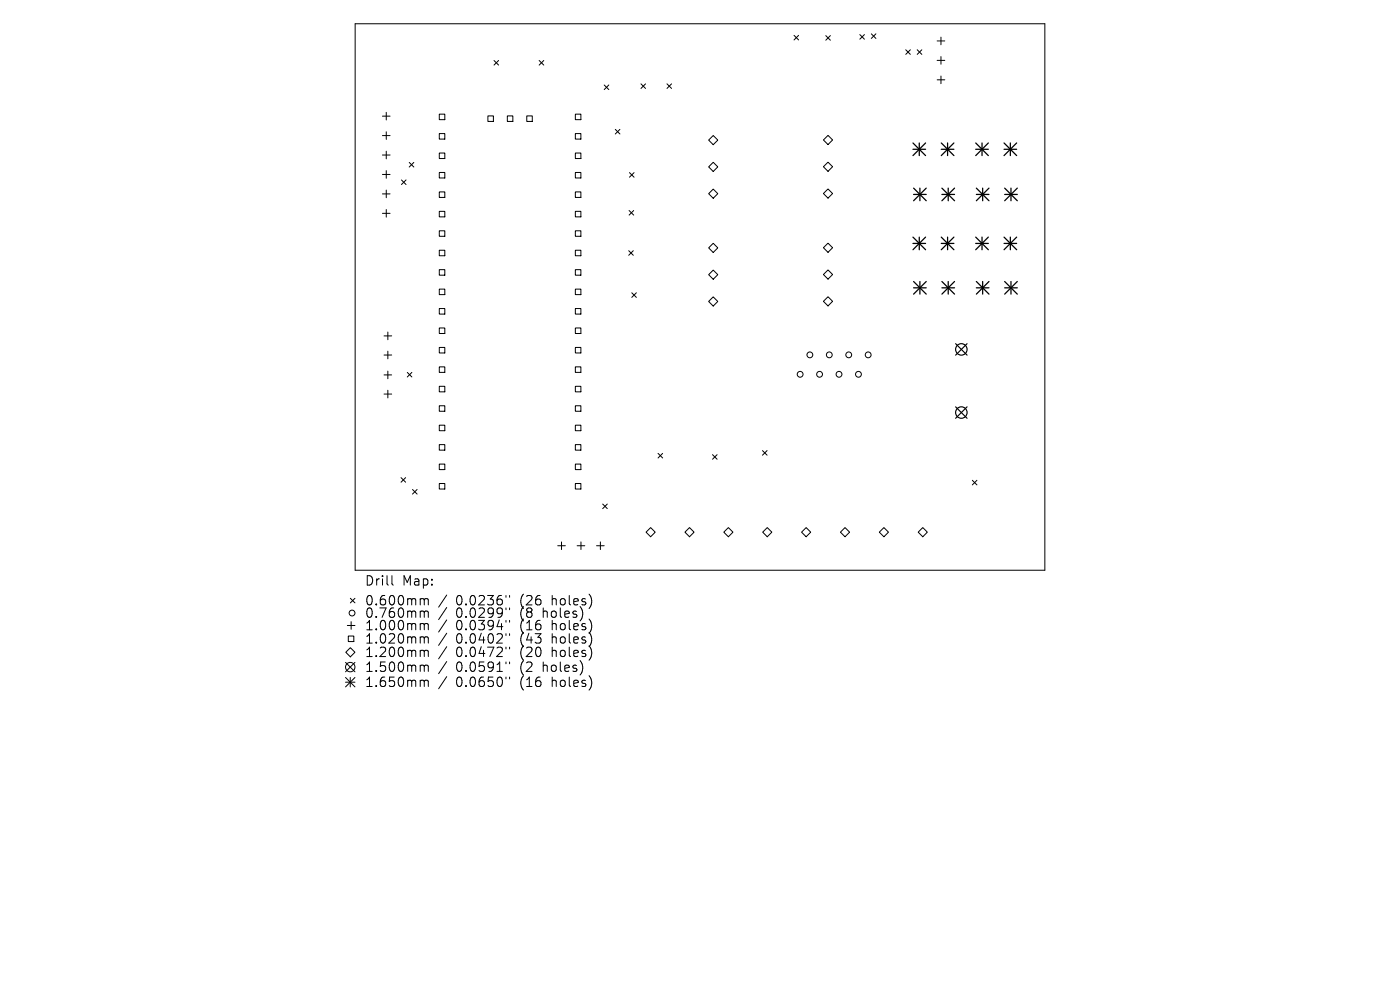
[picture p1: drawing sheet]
<svg xmlns="http://www.w3.org/2000/svg" width="297mm" height="210mm" viewBox="0 0 297 210" stroke-linecap="round" stroke-linejoin="round" font-family="sans-serif">
<defs><g id="words">
<g font-size="2.8">
<text x="77.3" y="124.5">Drill</text>
<text x="85.3" y="124.5">Map:</text>
<text x="77.3" y="128.7">0.600mm</text>
<text x="77.3" y="131.3">0.760mm</text>
<text x="96.8" y="128.7">0.0236&quot;</text>
<text x="96.8" y="131.3">0.0299&quot;</text>
<text x="110.5" y="128.7">(26</text>
<text x="110.5" y="131.3">(8</text>
<text x="115.4" y="131.3">holes)</text>
<text x="117.3" y="128.7">holes)</text>
<text x="77.3" y="134">1.000mm</text>
<text x="77.3" y="136.8">1.020mm</text>
<text x="96.8" y="134">0.0394&quot;</text>
<text x="96.8" y="136.8">0.0402&quot;</text>
<text x="110.5" y="134">(16</text>
<text x="110.5" y="136.8">(43</text>
<text x="117.3" y="134">holes)</text>
<text x="117.3" y="136.8">holes)</text>
<text x="77.3" y="139.7">1.200mm</text>
<text x="77.3" y="142.8">1.500mm</text>
<text x="96.8" y="139.7">0.0472&quot;</text>
<text x="96.8" y="142.8">0.0591&quot;</text>
<text x="110.5" y="139.7">(20</text>
<text x="110.5" y="142.8">(2</text>
<text x="115.4" y="142.8">holes)</text>
<text x="117.3" y="139.7">holes)</text>
<text x="77.3" y="146">1.650mm</text>
<text x="96.8" y="146">0.0650&quot;</text>
<text x="110.5" y="146">(16</text>
<text x="117.3" y="146">holes)</text>
</g>
</g></defs>
<g fill="none" stroke="#000" stroke-width=".21">
<path d="M75.3 5h146.4v116h-146.4zM104.8 12.8l1 1M105.8 12.8l-1 1M114.4 12.8l1 1M115.4 12.8l-1 1M128.2 18l1 1M129.2 18l-1 1M136 17.8l.9 1M136.9 17.8l-.9 1M141.5 17.8l1 1M142.5 17.8l-1 1M168.4 7.5l1 1"/>
<path d="M169.4 7.5l-1 1M175.2 7.6l1 .9M176.2 7.6l-1 .9M182.4 7.3l1 1M183.4 7.3l-1 1M184.8 7.2l1 .9M185.8 7.2l-1 .9M192.2 10.6l.9 .9M193.1 10.6l-.9 .9M194.6 10.6l1 .9M195.6 10.6l-1 .9M198.8 8.7h1.6"/>
<path d="M198.8 12.8h1.6M198.8 16.9h1.6M199.6 7.9v1.6M199.6 12v1.6M199.6 16.1v1.6M81.1 24.6h1.7M81.1 28.8h1.7M81.1 32.9h1.7M81.1 37h1.7M81.9 23.8v1.6M81.9 27.9v1.7M81.9 32.1v1.6"/>
<path d="M81.9 36.2v1.6M85.2 38.2l.9 .9M86.1 38.2l-.9 .9M86.8 34.5l1 .9M87.8 34.5l-1 .9M93.2 24.2h1.2v1.2h-1.2zM93.2 28.3h1.2v1.2h-1.2zM93.2 32.5h1.2v1.1h-1.2zM93.2 36.6h1.2v1.2h-1.2zM103.5 24.6h1.2v1.2h-1.2zM107.6 24.6h1.2v1.2h-1.2zM111.7 24.6h1.2v1.2h-1.2z"/>
<path d="M122.1 24.2h1.1v1.2h-1.1zM122.1 28.3h1.1v1.2h-1.1zM122.1 32.5h1.1v1.1h-1.1zM122.1 36.6h1.1v1.2h-1.1zM130.5 27.4l1 1M131.5 27.4l-1 1M133.5 36.6l1 1M134.5 36.6l-1 1M150.3 29.7l1-1 1 1-1 1zM151.3 34.4l1 1-1 1-1-1zM174.7 29.7l1-1 .9 1-.9 1zM174.7 35.4l1-1 .9 1-.9 .9z"/>
<path d="M81.1 41.1h1.7M81.1 45.3h1.7M81.9 40.3v1.6M81.9 44.4v1.7M93.2 40.7h1.2v1.2h-1.2zM93.2 44.8h1.2v1.2h-1.2zM93.2 49h1.2v1.1h-1.2zM93.2 53.1h1.2v1.2h-1.2zM93.2 57.2h1.2v1.2h-1.2zM122.1 40.7h1.1v1.2h-1.1zM122.1 44.8h1.1v1.2h-1.1zM122.1 49h1.1v1.1h-1.1z"/>
<path d="M122.1 53.1h1.1v1.2h-1.1zM122.1 57.2h1.1v1.2h-1.1zM133.4 53.2l1 1M133.5 44.7l.9 .9M134.4 53.2l-1 1M134.4 44.7l-.9 .9M150.3 52.6l1-1 1 1-1 1zM150.3 58.3l1-1 1 1-1 .9zM151.3 40.1l1 1-1 1-1-1zM174.7 52.6l1-1 .9 1-.9 .9zM174.7 58.2l1-.9 .9 .9-.9 1zM175.7 40.1l.9 1-.9 .9-1-.9z"/>
<path d="M81.5 71.3h1.6M81.5 75.3h1.6M81.5 79.5h1.6M82.3 70.4v1.7M82.3 74.5v1.6M82.3 78.7v1.6M86.4 79l1 1M87.4 79l-1 1M93.2 61.3h1.2v1.2h-1.2zM93.2 65.5h1.2v1.1h-1.2zM93.2 69.6h1.2v1.1h-1.2zM93.2 73.7h1.2v1.2h-1.2z"/>
<path d="M93.2 77.8h1.2v1.2h-1.2zM122.1 61.3h1.1v1.2h-1.1zM122.1 65.5h1.1v1.1h-1.1zM122.1 69.6h1.1v1.1h-1.1zM122.1 73.7h1.1v1.2h-1.1zM122.1 77.8h1.1v1.2h-1.1zM134 62.1l1 1M135 62.1l-1 1M150.3 63.9l1-.9 1 .9-1 1zM174.7 63.9l1-1 .9 1-.9 1zM81.5 83.6h1.6M82.3 82.8v1.6"/>
<path d="M93.2 81.9h1.2v1.2h-1.2zM93.2 86.1h1.2v1.1h-1.2zM93.2 90.2h1.2v1.2h-1.2zM93.2 94.3h1.2v1.2h-1.2zM93.2 98.4h1.2v1.2h-1.2zM122.1 81.9h1.1v1.2h-1.1zM122.1 86.1h1.1v1.1h-1.1zM122.1 90.2h1.1v1.2h-1.1zM122.1 94.3h1.1v1.2h-1.1zM122.1 98.4h1.1v1.2h-1.1zM139.6 96.2l1 1M140.6 96.2l-1 1"/>
<path d="M151.2 96.4l.9 1M152.1 96.4l-.9 1M161.8 95.6l.9 1M162.7 95.6l-.9 1M85.1 101.3l.9 1M86 101.3l-.9 1M87.5 103.8l1 1M88.5 103.8l-1 1M93.2 102.6h1.2v1.1h-1.2zM118.3 115.8h1.6M119.1 115v1.6M122.1 102.6h1.1v1.1h-1.1z"/>
<path d="M122.4 115.8h1.7M123.2 115v1.6M126.6 115.8h1.6M127.4 115v1.6M127.9 106.9l.9 1M128.8 106.9l-.9 1M138 111.9l1 1-1 1-.9-1zM145.3 112.9l1-1 .9 1-.9 1zM153.5 112.9l1-1 1 1-1 1zM161.8 112.9l1-1 .9 1-.9 1zM170 112.9l1-1 1 1-1 1zM178.3 112.9l1-1 .9 1-.9 1z"/>
<path d="M186.5 112.9l1-1 1 1-1 1zM194.8 112.9l1-1 .9 1-.9 1zM206.3 101.9l.9 1M207.2 101.9l-.9 1M73.4 138.4l.9-1 1 1-1 .9zM73.7 132.7h1.6M73.9 134.9h1.2v1.2h-1.2zM74.3 126.9l1 1M74.5 131.9v1.6M75.3 126.9l-1 1M83.1 122.1v1.7l.3 .3M89.4 127h.3l.3 .3"/>
<path d="M89.4 129.6h.3l.3 .3M89.4 132.3h.3l.3 .3M89.4 135.1h.3l.3 .3M89.4 137.9l.5 .1 .1 .2M90 127.3l.3-.3 .5 .1 .1 1.2M90 127.3v1M90 129.9v1.1M90 132.6v1M90 135.4v1M90 138.2v1.1M90 129.9l.3-.3 .5 .1 .1 1.3M90 132.6l.3-.3 .5 .1 .1 1.2"/>
<path d="M90 135.4l.3-.3 .5 .1 .1 1.2M90 138.2l.3-.3 .5 .1 .1 1.3M94.8 126.2l-1.7 2.6M94.8 128.9l-1.7 2.5M94.8 131.5l-1.7 2.6M94.8 134.3l-1.7 2.6M94.8 137.2l-1.7 2.6M107.3 126.3v.4M107.3 129v.3M107.3 131.6v.4M107.3 134.4v.4M107.3 137.3v.4"/>
<path d="M108.1 126.3v.4M108.1 129v.3M108.1 131.6v.4M108.1 134.4v.4M108.1 137.3v.4M73.3 140.5l2 2M73.3 143.7l2 2M73.3 144.7h2M74.3 143.7v2M75.3 140.5l-2 2M75.3 143.7l-2 2M89.4 141.1h.3l.3 .3"/>
<path d="M89.4 144.3h.3l.3 .3M90 141.4v1M90 144.6v1M90 141.4l.3-.3 .5 .1 .1 1.2M90 144.6l.3-.3 .5 .1 .1 1.2M94.8 140.3l-1.7 2.6M94.8 143.5l-1.7 2.6M107.3 140.4v.4M107.3 143.6v.4M108.1 140.4v.4M108.1 143.6v.4"/>
<circle cx="169.7" cy="79.4" r=".62"/>
<circle cx="171.8" cy="75.3" r=".62"/>
<circle cx="173.9" cy="79.4" r=".62"/>
<circle cx="175.9" cy="75.3" r=".62"/>
<circle cx="178" cy="79.4" r=".62"/>
<circle cx="180.1" cy="75.3" r=".62"/>
<circle cx="182.1" cy="79.4" r=".62"/>
<circle cx="184.2" cy="75.3" r=".62"/>
<circle cx="74.7" cy="130" r=".62"/>
<circle cx="74.3" cy="141.5" r="1"/>
</g>
<g fill="none" stroke="#000" stroke-width=".24">
<path d="M202.7 72.9l2.5 2.4M205.2 72.9l-2.5 2.4M202.7 86.3l2.5 2.4M205.2 86.3l-2.5 2.4"/>
<circle cx="203.9" cy="74.1" r="1.22"/>
<circle cx="203.9" cy="87.5" r="1.22"/>
</g>
<g fill="none" stroke="#000" stroke-width=".27">
<path d="M193.7 30.3l2.7 2.7M193.7 31.7h2.7M193.8 39.9l2.7 2.7M195 30.3v2.7M195.2 39.9v2.7M196.4 30.3l-2.7 2.7M196.5 39.9l-2.7 2.7M199.7 31.7h2.7M199.7 30.3l2.7 2.7M199.8 39.9l2.7 2.7M201 30.3v2.7M201.2 39.9v2.7"/>
<path d="M202.4 30.3l-2.7 2.7M202.5 39.9l-2.7 2.7M207 31.7h2.7M207 30.3l2.7 2.7M207.1 39.9l2.7 2.7M208.3 30.3v2.7M208.5 39.9v2.7M209.7 30.3l-2.7 2.7M209.8 39.9l-2.7 2.7M213 31.7h2.7M213 30.3l2.7 2.7M213.1 39.9l2.7 2.7"/>
<path d="M214.3 30.3v2.7M214.5 39.9v2.7M215.7 30.3l-2.7 2.7M215.8 39.9l-2.7 2.7M193.7 50.3l2.7 2.7M193.7 51.6h2.7M193.8 41.2h2.7M193.8 59.7l2.7 2.7M195 50.3v2.7M195.2 59.7v2.7M196.4 50.3l-2.7 2.7M196.5 59.7l-2.7 2.7"/>
<path d="M199.7 51.6h2.7M199.7 50.3l2.7 2.7M199.8 41.2h2.7M199.8 59.7l2.7 2.7M201 50.3v2.7M201.2 59.7v2.7M202.4 50.3l-2.7 2.7M202.5 59.7l-2.7 2.7M207 51.6h2.7M207 50.3l2.7 2.7M207.1 41.2h2.7M207.1 59.7l2.7 2.7"/>
<path d="M208.3 50.3v2.7M208.5 59.7v2.7M209.7 50.3l-2.7 2.7M209.8 59.7l-2.7 2.7M213 51.6h2.7M213 50.3l2.7 2.7M213.1 41.2h2.7M213.1 59.7l2.7 2.7M214.3 50.3v2.7M214.5 59.7v2.7M215.7 50.3l-2.7 2.7M215.8 59.7l-2.7 2.7"/>
<path d="M193.8 61.1h2.7M199.8 61.1h2.7M207.1 61.1h2.7M213.1 61.1h2.7"/>
</g>
<use href="#words"/>
</svg>
